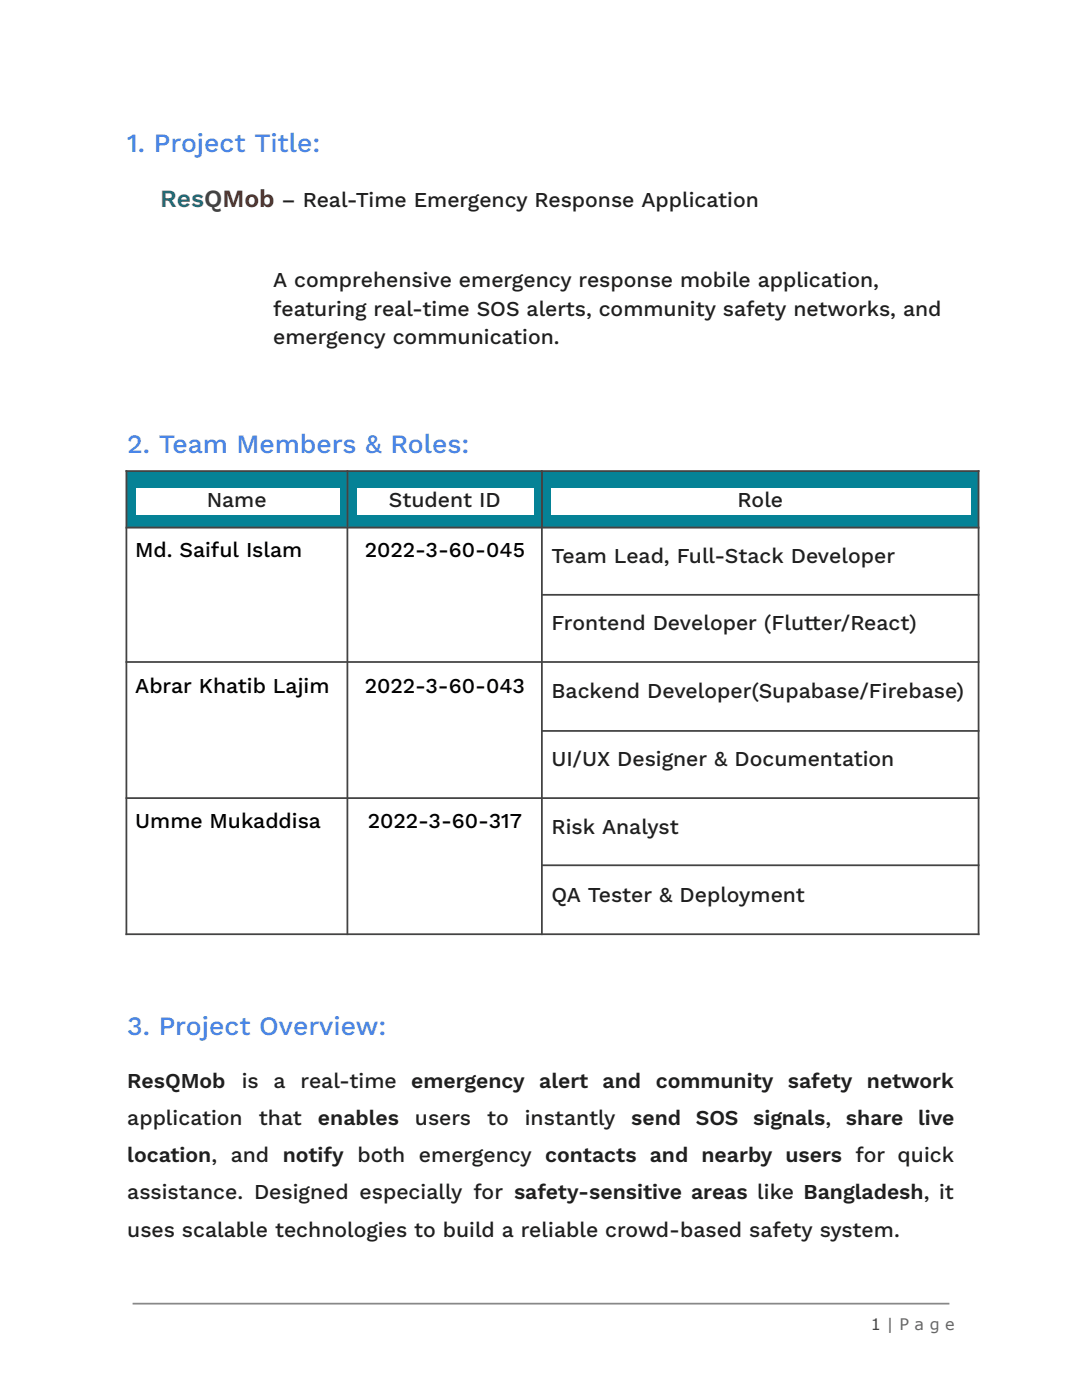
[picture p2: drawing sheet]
<svg xmlns="http://www.w3.org/2000/svg" width="216mm" height="279mm" viewBox="0 0 216 279" stroke-linecap="round" stroke-linejoin="round" font-family="sans-serif">
<defs><g id="words">
<g font-size="5.3" fill="#4a86e8">
<text x="25.4" y="30.3">1. Project Title:</text>
<text x="25.4" y="90.5">2. Team Members &amp; Roles:</text>
<text x="25.4" y="206.7">3. Project Overview:</text>
</g>
<text font-size="4.9" fill="#2fa85c" x="32" y="41.4">ResQMob</text>
<g font-size="4.2" fill="#1f1f1f">
<text x="56.2" y="41.4">– Real-Time Emergency Response Application</text>
<text x="54.5" y="57.3">A comprehensive emergency response mobile application,</text>
<text x="54.5" y="63">featuring real-time SOS alerts, community safety networks, and</text>
<text x="54.5" y="68.7">emergency communication.</text>
<text x="41.2" y="101.2">Name</text>
<text x="77.6" y="101.2">Student ID</text>
<text x="147.2" y="101.2">Role</text>
<text x="110.1" y="112.3">Team Lead, Full-Stack Developer</text>
<text x="110.1" y="125.8">Frontend Developer (Flutter/React)</text>
<text x="110.1" y="139.3">Backend Developer(Supabase/Firebase)</text>
<text x="110.1" y="152.9">UI/UX Designer &amp; Documentation</text>
<text x="110.1" y="166.4">Risk Analyst</text>
<text x="110.1" y="179.9">QA Tester &amp; Deployment</text>
<text x="25.4" y="217">ResQMob</text>
<text x="48.2" y="217">is</text>
<text x="54.6" y="217">a</text>
<text x="60" y="217">real-time emergency alert and community safety network</text>
<text x="25.4" y="224.5">application</text>
<text x="51.7" y="224.5">that</text>
<text x="63.4" y="224.5">enables</text>
<text x="82.8" y="224.5">users</text>
<text x="97.2" y="224.5">to</text>
<text x="104.7" y="224.5">instantly</text>
<text x="126" y="224.5">send SOS signals, share live</text>
<text x="25.4" y="231.9">location, and notify both emergency contacts and nearby users for quick</text>
<text x="25.4" y="239.4">assistance. Designed especially for safety-sensitive areas like Bangladesh, it</text>
<text x="25.4" y="246.8">uses scalable technologies to build a reliable crowd-based safety system.</text>
</g>
<g font-size="4.2">
<text x="27" y="111.2">Md. Saiful Islam</text>
<text x="72.8" y="111.2">2022-3-60-045</text>
<text x="27" y="138.3">Abrar Khatib Lajim</text>
<text x="72.8" y="138.3">2022-3-60-043</text>
<text x="27" y="165.3">Umme Mukaddisa</text>
<text x="73.4" y="165.3">2022-3-60-317</text>
</g>
<text font-size="3.2" fill="#434343" x="173.8" y="265.5">1 | P a g e</text>
</g></defs>
<g fill="#058296">
<path d="M25.1 94.1h44.2v11.1h-44.2z"/>
<path d="M69.3 94.1h38.9v11.1h-38.9z"/>
<path d="M108.2 94.1h87.1v11.1h-87.1z"/>
</g>
<g fill="#fff">
<path d="M25.4 13.8h165.1v6.3h-165.1z"/>
<path d="M25.4 25.4h165.1v8.8h-165.1z"/>
<path d="M25.4 33.9h165.1v9.8h-165.1z"/>
<path d="M25.4 43.4h5.3v10.2h-5.3z"/>
<path d="M25.4 53.3h5.3v6h-5.3z"/>
<path d="M54.7 53.3h136.2v6h-136.2z"/>
<path d="M54.7 58.9h136.2v6h-136.2z"/>
<path d="M54.7 64.9h136.2v7.1h-136.2z"/>
<path d="M25.4 71.6h5.3v10.6h-5.3z"/>
<path d="M25.4 81.5h165.1v11.3h-165.1z"/>
<path d="M27.2 97.4h40.5v5.3h-40.5z"/>
<path d="M71.3 97.4h35.2v5.3h-35.2z"/>
<path d="M110.1 97.4h83.6v5.3h-83.6z"/>
<path d="M110.1 108.3h83.6v7.8h-83.6z"/>
<path d="M27.2 121.7h40.5v4.9h-40.5z"/>
<path d="M71.3 121.7h35.2v7.4h-35.2z"/>
<path d="M110.1 121.7h83.6v7.8h-83.6z"/>
<path d="M110.1 135.5h83.6v7.7h-83.6z"/>
<path d="M27.2 148.5h40.5v7.4h-40.5z"/>
<path d="M71.3 148.5h35.2v7.4h-35.2z"/>
<path d="M110.1 148.9h83.6v7.7h-83.6z"/>
<path d="M110.1 162.6h83.6v7.8h-83.6z"/>
<path d="M110.1 176h83.6v7.8h-83.6z"/>
<path d="M25.4 191.6h165.1v7h-165.1z"/>
<path d="M25.4 198.3h165.1v12.3h-165.1z"/>
<path d="M25.4 210.3h165.1v10.5h-165.1z"/>
<path d="M25.4 220.5h165.1v7.7h-165.1z"/>
<path d="M25.4 227.9h165.1v7.8h-165.1z"/>
<path d="M25.4 235.3h165.1v7.8h-165.1z"/>
<path d="M25.4 243.1h165.1v12h-165.1z"/>
</g>
<path d="M26.5 260.2h162.9" fill="none" stroke="#888" stroke-width=".35"/>
<path d="M25 94h170.4M25.2 93.8v92.8M69.3 93.8v92.8M108.1 93.8v92.8M195.3 93.8v92.8M25 105.3h170.4M107.9 118.7h87.5M25 132.1h170.4M25 159.3h170.4M107.9 145.9h87.5M107.9 172.7h87.5M25 186.4h170.4" fill="none" stroke="#434343" stroke-width=".35"/>
<use href="#words"/>
</svg>
